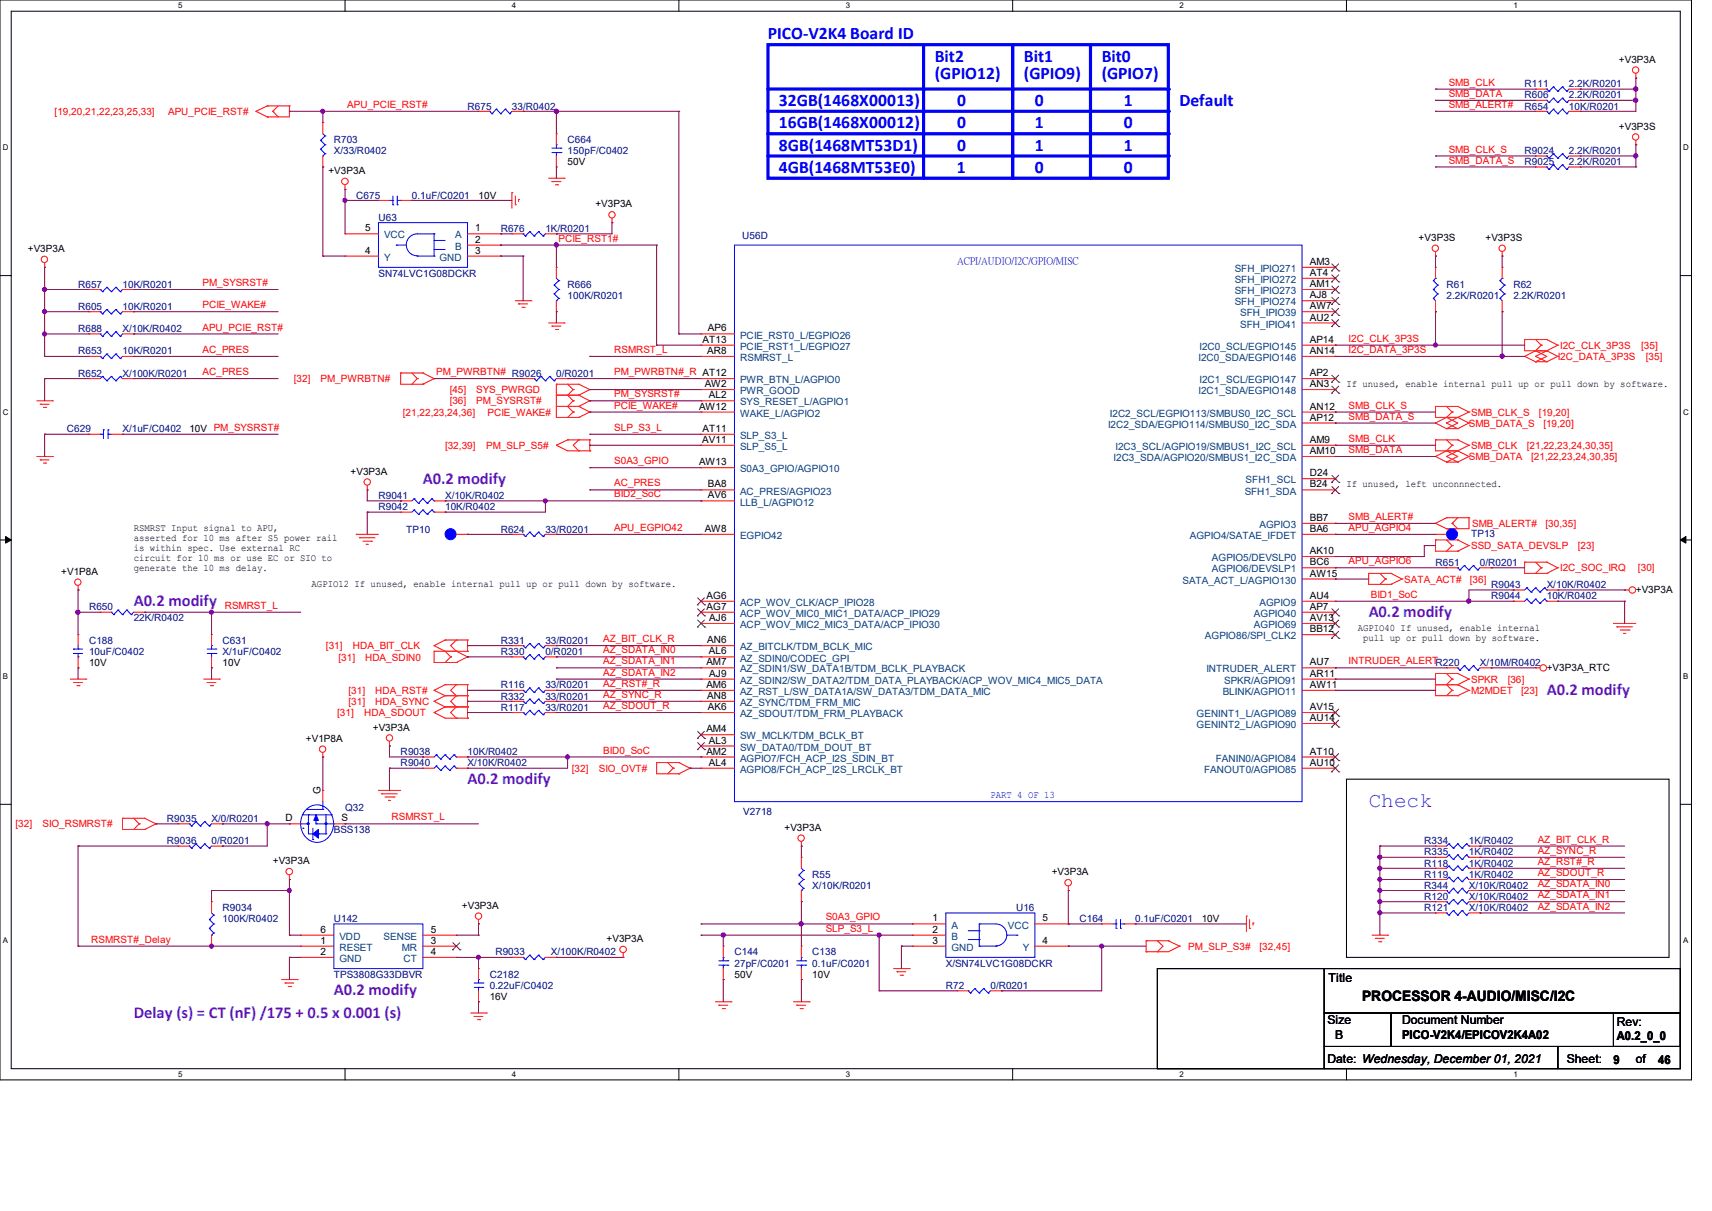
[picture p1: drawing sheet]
<svg xmlns="http://www.w3.org/2000/svg" width="297mm" height="210mm" viewBox="0 0 297 210" stroke-linecap="round" stroke-linejoin="round" font-family="sans-serif">
<defs><g id="words">
<text font-size="3.6" fill="#8000ff" x="237.4" y="140">Check</text>
<g font-size="3" fill="#00f">
<text x="133.2" y="6.8">PICO-V2K4 Board ID</text>
<text x="162.2" y="10.7">Bit2</text>
<text x="177.6" y="10.7">Bit1</text>
<text x="191.1" y="10.7">Bit0</text>
<text x="162.2" y="13.7">(GPIO12)</text>
<text x="177.6" y="13.7">(GPIO9)</text>
<text x="191.1" y="13.7">(GPIO7)</text>
<text x="135.1" y="18.4">32GB(1468X00013)</text>
<text x="135.1" y="22.2">16GB(1468X00012)</text>
<text x="166" y="18.4">0</text>
<text x="166" y="22.2">0</text>
<text x="179.5" y="18.4">0</text>
<text x="179.5" y="22.2">1</text>
<text x="195" y="18.4">1</text>
<text x="195" y="22.2">0</text>
<text x="204.6" y="18.4">Default</text>
<text x="135.1" y="26.1">8GB(1468MT53D1)</text>
<text x="135.1" y="30">4GB(1468MT53E0)</text>
<text x="166" y="30">1</text>
<text x="166" y="26.1">0</text>
<text x="179.5" y="26.1">1</text>
<text x="179.5" y="30">0</text>
<text x="195" y="30">0</text>
<text x="195" y="26.1">1</text>
</g>
<g font-size="2.9" fill="#8000ff">
<text x="73.4" y="83.9">A0.2 modify</text>
<text x="23.2" y="105.1">A0.2 modify</text>
<text x="237.4" y="107">A0.2 modify</text>
<text x="268.4" y="120.5">A0.2 modify</text>
<text x="81.1" y="136">A0.2 modify</text>
<text x="57.9" y="172.6">A0.2 modify</text>
<text x="23.2" y="176.5">Delay (s) = CT (nF) /175 + 0.5 x 0.001 (s)</text>
</g>
<text font-size="2.5" x="236.3" y="173.6">PROCESSOR 4-AUDIO/MISC/I2C</text>
<g font-size="2.1">
<text x="230.5" y="170.3">Title</text>
<text x="230.3" y="177.6">Size</text>
<text x="243.2" y="177.6">Document Number</text>
<text x="280.5" y="178">Rev:</text>
<text x="230.3" y="184.4">Date: Wednesday, December 01, 2021</text>
<text x="231.6" y="180.1">B</text>
<text x="243.2" y="180.2">PICO-V2K4/EPICOV2K4A02</text>
<text x="271.8" y="184.4">Sheet:</text>
<text x="279.9" y="184.4">9</text>
<text x="280.5" y="180.4">A0.2_0_0</text>
<text x="283.8" y="184.4">of</text>
<text x="287.7" y="184.4">46</text>
</g>
<g font-size="1.7">
<text x="280.9" y="10.9">+V3P3A</text>
<text x="280.9" y="22.5">+V3P3S</text>
<text x="98.5" y="28.7">50V</text>
<text x="57" y="30.2">+V3P3A</text>
<text x="83" y="34.5">10V</text>
<text x="103.3" y="36">+V3P3A</text>
<text x="63.3" y="40.1">5</text>
<text x="82.5" y="40.1">1</text>
<text x="246.1" y="41.8">+V3P3S</text>
<text x="257.7" y="41.8">+V3P3S</text>
<text x="4.8" y="43.7">+V3P3A</text>
<text x="63.3" y="44">4</text>
<text x="82.5" y="42.1">2</text>
<text x="82.5" y="44">3</text>
<text x="227.2" y="45.9">AM3</text>
<text x="227.2" y="47.8">AT4</text>
<text x="227.2" y="49.8">AM1</text>
<text x="227.2" y="51.7">AJ8</text>
<text x="227.2" y="53.6">AW7</text>
<text x="121.9" y="59.4">AT13</text>
<text x="122.8" y="57.5">AP6</text>
<text x="227.2" y="55.6">AU2</text>
<text x="227.2" y="59.4">AP14</text>
<text x="122.7" y="61.4">AR8</text>
<text x="227.2" y="61.4">AN14</text>
<text x="227.2" y="65.2">AP2</text>
<text x="121.3" y="71">AW12</text>
<text x="122.3" y="67.1">AW2</text>
<text x="123" y="69.1">AL2</text>
<text x="227.2" y="67.1">AN3</text>
<text x="227.2" y="71">AN12</text>
<text x="233.6" y="67.1">If unused, enable internal pull up or pull down by software.</text>
<text x="32.8" y="75">10V PM_SYSRST#</text>
<text x="121.8" y="76.8">AV11</text>
<text x="121.9" y="74.9">AT11</text>
<text x="227.2" y="72.9">AP12</text>
<text x="227.2" y="76.8">AM9</text>
<text x="60.8" y="82.3">+V3P3A</text>
<text x="121.3" y="80.7">AW13</text>
<text x="227.2" y="78.7">AM10</text>
<text x="227.2" y="82.6">D24</text>
<text x="122.8" y="84.5">BA8</text>
<text x="122.8" y="86.4">AV6</text>
<text x="227.2" y="84.5">B24</text>
<text x="233.6" y="84.4">If unused, left unconnnected.</text>
<text x="23.2" y="92.2">RSMRST Input signal to APU,</text>
<text x="23.2" y="93.9">asserted for 10 ms after S5 power rail</text>
<text x="23.2" y="95.6">is within spec. Use external RC</text>
<text x="122.3" y="92.2">AW8</text>
<text x="227.2" y="90.3">BB7</text>
<text x="227.2" y="92.2">BA6</text>
<text x="10.6" y="99.7">+V1P8A</text>
<text x="23.2" y="97.4">circuit for 10 ms or use EC or SIO to</text>
<text x="23.2" y="99.1">generate the 10 ms delay.</text>
<text x="54.1" y="101.8">AGPIO12 If unused, enable internal pull up or pull down by software.</text>
<text x="227.2" y="96.1">AK10</text>
<text x="227.2" y="98">BC6</text>
<text x="227.2" y="100">AW15</text>
<text x="122.6" y="103.8">AG6</text>
<text x="122.6" y="105.7">AG7</text>
<text x="123.1" y="107.7">AJ6</text>
<text x="227.2" y="103.8">AU4</text>
<text x="227.2" y="105.7">AP7</text>
<text x="227.2" y="107.7">AV13</text>
<text x="283.8" y="102.8">+V3P3A</text>
<text x="122.7" y="111.5">AN6</text>
<text x="123" y="113.5">AL6</text>
<text x="227.2" y="109.6">BB12</text>
<text x="235.5" y="109.5">AGPIO40 If unused, enable internal</text>
<text x="236.5" y="111.2">pull up or pull down by software.</text>
<text x="15.5" y="115.5">10V</text>
<text x="38.6" y="115.5">10V</text>
<text x="122.6" y="115.4">AM7</text>
<text x="122.6" y="119.3">AM6</text>
<text x="123.1" y="117.3">AJ9</text>
<text x="227.2" y="115.4">AU7</text>
<text x="227.2" y="117.3">AR11</text>
<text x="227.2" y="119.3">AW11</text>
<text x="268.3" y="116.3">+V3P3A_RTC</text>
<text x="122.7" y="121.2">AN8</text>
<text x="122.8" y="123.1">AK6</text>
<text x="227.2" y="123.1">AV15</text>
<text x="227.2" y="125">AU14</text>
<text x="53.1" y="128.6">+V1P8A</text>
<text x="64.7" y="126.7">+V3P3A</text>
<text x="122.6" y="127">AM4</text>
<text x="122.6" y="130.8">AM2</text>
<text x="123" y="128.9">AL3</text>
<text x="227.2" y="130.8">AT10</text>
<text x="55.6" y="137.7" transform="rotate(-90 55.6 137.7)">G</text>
<text x="123" y="132.8">AL4</text>
<text x="227.2" y="132.8">AU10</text>
<text x="49.5" y="142.4">D</text>
<text x="59.3" y="142.4">S</text>
<text x="47.3" y="149.9">+V3P3A</text>
<text x="136.1" y="144.1">+V3P3A</text>
<text x="182.5" y="151.8">+V3P3A</text>
<text x="55.6" y="161.8">6</text>
<text x="74.7" y="161.8">5</text>
<text x="80.1" y="157.6">+V3P3A</text>
<text x="161.8" y="159.8">1</text>
<text x="161.8" y="161.8">2</text>
<text x="180.9" y="159.8">5</text>
<text x="208.5" y="159.9">10V</text>
<text x="55.6" y="163.7">1</text>
<text x="55.6" y="165.6">2</text>
<text x="74.7" y="163.7">3</text>
<text x="74.7" y="165.6">4</text>
<text x="105.2" y="163.4">+V3P3A</text>
<text x="161.8" y="163.7">3</text>
<text x="180.9" y="163.7">4</text>
<text x="85" y="173.4">16V</text>
<text x="127.4" y="169.6">50V</text>
<text x="140.9" y="169.6">10V</text>
</g>
<g font-size="1.7" fill="#f00">
<text x="251.3" y="14.9">SMB_CLK</text>
<text x="251.3" y="16.8">SMB_DATA</text>
<text x="9.5" y="20">[19,20,21,22,23,25,33]</text>
<text x="29.2" y="20">APU_PCIE_RST#</text>
<text x="60.2" y="18.7">APU_PCIE_RST#</text>
<text x="251.3" y="18.7">SMB_ALERT#</text>
<text x="251.3" y="26.5">SMB_CLK_S</text>
<text x="251.3" y="28.4">SMB_DATA_S</text>
<text x="96.9" y="41.9">PCIE_RST1#</text>
<text x="35.1" y="53.5">PCIE_WAKE#</text>
<text x="35.1" y="49.6">PM_SYSRST#</text>
<text x="35.1" y="57.3">APU_PCIE_RST#</text>
<text x="234" y="59.3">I2C_CLK_3P3S</text>
<text x="35.1" y="61.2">AC_PRES</text>
<text x="35.1" y="65.1">AC_PRES</text>
<text x="75.7" y="65.1">PM_PWRBTN# R9026</text>
<text x="106.5" y="61.2">RSMRST_L</text>
<text x="106.5" y="65.1">PM_PWRBTN#_R AT12</text>
<text x="234" y="61.2">I2C_DATA_3P3S</text>
<text x="270.2" y="62.4">I2C_DATA_3P3S</text>
<text x="270.7" y="60.5">I2C_CLK_3P3S</text>
<text x="284.7" y="60.5">[35]</text>
<text x="285.5" y="62.4">[35]</text>
<text x="51" y="66.3">[32]</text>
<text x="55.6" y="66.3">PM_PWRBTN#</text>
<text x="78" y="68.2">[45]</text>
<text x="78" y="70.1">[36]</text>
<text x="82.6" y="68.2">SYS_PWRGD</text>
<text x="82.6" y="70.1">PM_SYSRST#</text>
<text x="106.5" y="70.9">PCIE_WAKE#</text>
<text x="106.5" y="68.9">PM_SYSRST#</text>
<text x="234" y="70.9">SMB_CLK_S</text>
<text x="69.9" y="72.1">[21,22,23,24,36]</text>
<text x="77.2" y="77.9">[32,39]</text>
<text x="84.4" y="77.9">PM_SLP_S5#</text>
<text x="84.6" y="72.1">PCIE_WAKE#</text>
<text x="106.5" y="74.7">SLP_S3_L</text>
<text x="234" y="76.6">SMB_CLK</text>
<text x="234" y="72.8">SMB_DATA_S</text>
<text x="254.8" y="74">SMB_DATA_S</text>
<text x="255.2" y="77.9">SMB_CLK</text>
<text x="255.2" y="72.1">SMB_CLK_S</text>
<text x="264.9" y="77.9">[21,22,23,24,30,35]</text>
<text x="267" y="72.1">[19,20]</text>
<text x="267.8" y="74">[19,20]</text>
<text x="106.5" y="80.5">S0A3_GPIO</text>
<text x="234" y="78.6">SMB_DATA</text>
<text x="254.8" y="79.8">SMB_DATA</text>
<text x="265.6" y="79.8">[21,22,23,24,30,35]</text>
<text x="106.5" y="84.4">AC_PRES</text>
<text x="106.5" y="86.3">BID2_SoC</text>
<text x="106.5" y="92.1">APU_EGPIO42</text>
<text x="234" y="90.2">SMB_ALERT#</text>
<text x="234" y="92.1">APU_AGPIO4</text>
<text x="255.2" y="95.2">SSD_SATA_DEVSLP</text>
<text x="255.4" y="91.4">SMB_ALERT#</text>
<text x="268.1" y="91.4">[30,35]</text>
<text x="273.7" y="95.2">[23]</text>
<text x="234" y="97.9">APU_AGPIO6</text>
<text x="243.6" y="101">SATA_ACT#</text>
<text x="255" y="101">[36]</text>
<text x="270.7" y="99.1">I2C_SOC_IRQ</text>
<text x="284.2" y="99.1">[30]</text>
<text x="39" y="105.6">RSMRST_L</text>
<text x="237.8" y="103.7">BID1_SoC</text>
<text x="56.6" y="112.6">[31]</text>
<text x="61.2" y="112.6">HDA_BIT_CLK</text>
<text x="104.6" y="111.4">AZ_BIT_CLK_R</text>
<text x="104.6" y="113.3">AZ_SDATA_IN0</text>
<text x="58.7" y="114.6">[31]</text>
<text x="63.3" y="114.6">HDA_SDIN0</text>
<text x="104.6" y="115.2">AZ_SDATA_IN1</text>
<text x="104.6" y="117.2">AZ_SDATA_IN2</text>
<text x="104.6" y="119.1">AZ_RST#_R</text>
<text x="234" y="115.2">INTRUDER_ALERTR220</text>
<text x="255.2" y="118.4">SPKR</text>
<text x="261.6" y="118.4">[36]</text>
<text x="58.5" y="124.2">[31]</text>
<text x="60.5" y="120.4">[31]</text>
<text x="60.5" y="122.3">[31]</text>
<text x="63.2" y="124.2">HDA_SDOUT</text>
<text x="65.1" y="120.4">HDA_RST#</text>
<text x="65.1" y="122.3">HDA_SYNC</text>
<text x="104.6" y="121">AZ_SYNC_R</text>
<text x="104.6" y="123">AZ_SDOUT_R</text>
<text x="255.2" y="120.4">M2MDET</text>
<text x="263.9" y="120.4">[23]</text>
<text x="104.6" y="130.7">BID0_SoC</text>
<text x="99.2" y="133.9">[32]</text>
<text x="103.9" y="133.9">SIO_OVT#</text>
<text x="2.7" y="143.5">[32]</text>
<text x="7.4" y="143.5">SIO_RSMRST#</text>
<text x="67.9" y="142.3">RSMRST_L</text>
<text x="266.8" y="146.1">AZ_BIT_CLK_R</text>
<text x="266.8" y="148.1">AZ_SYNC_R</text>
<text x="266.8" y="150">AZ_RST#_R</text>
<text x="266.8" y="153.8">AZ_SDATA_IN0</text>
<text x="266.8" y="155.8">AZ_SDATA_IN1</text>
<text x="266.8" y="151.9">AZ_SDOUT_R</text>
<text x="143.3" y="161.6">SLP_S3_L</text>
<text x="143.3" y="159.6">S0A3_GPIO</text>
<text x="266.8" y="157.7">AZ_SDATA_IN2</text>
<text x="15.8" y="163.5">RSMRST#_Delay</text>
<text x="206.2" y="164.8">PM_SLP_S3#</text>
<text x="218.5" y="164.8">[32,45]</text>
</g>
<g font-size="1.7" fill="#000080">
<text x="264.5" y="17.1">R606</text>
<text x="264.5" y="15.2">R111</text>
<text x="272.2" y="17.1">2.2K/R0201</text>
<text x="272.2" y="15.2">2.2K/R0201</text>
<text x="81.1" y="19">R675</text>
<text x="88.8" y="19">33/R0402</text>
<text x="264.5" y="19">R654</text>
<text x="272.2" y="19">10K/R0201</text>
<text x="57.9" y="24.8">R703</text>
<text x="57.9" y="26.7">X/33/R0402</text>
<text x="98.5" y="24.8">C664</text>
<text x="98.5" y="26.7">150pF/C0402</text>
<text x="264.5" y="28.7">R9025</text>
<text x="264.5" y="26.7">R9024</text>
<text x="272.2" y="28.7">2.2K/R0201</text>
<text x="272.2" y="26.7">2.2K/R0201</text>
<text x="61.8" y="34.5">C675</text>
<text x="71.5" y="34.5">0.1uF/C0201</text>
<text x="65.7" y="38.3">U63</text>
<text x="86.9" y="40.2">R676</text>
<text x="94.6" y="40.2">1K/R0201</text>
<text x="128.8" y="41.4">U56D</text>
<text x="65.7" y="48">SN74LVC1G08DCKR</text>
<text x="13.5" y="49.9">R657</text>
<text x="13.5" y="53.8">R605</text>
<text x="21.2" y="49.9">10K/R0201</text>
<text x="21.2" y="53.8">10K/R0201</text>
<text x="98.5" y="49.9">R666</text>
<text x="98.5" y="51.8">100K/R0201</text>
<text x="250.9" y="49.9">R61</text>
<text x="250.9" y="51.8">2.2K/R0201</text>
<text x="262.5" y="49.9">R62</text>
<text x="262.5" y="51.8">2.2K/R0201</text>
<text x="13.5" y="57.6">R688</text>
<text x="21.2" y="57.6">X/10K/R0402</text>
<text x="13.5" y="65.3">R652</text>
<text x="13.5" y="61.5">R653</text>
<text x="21.2" y="65.3">X/100K/R0201</text>
<text x="21.2" y="61.5">10K/R0201</text>
<text x="96.5" y="65.3">0/R0201</text>
<text x="11.6" y="75">C629</text>
<text x="21.2" y="75">X/1uF/C0402</text>
<text x="65.7" y="86.6">R9041</text>
<text x="65.7" y="88.5">R9042</text>
<text x="77.2" y="86.6">X/10K/R0402</text>
<text x="77.2" y="88.5">10K/R0402</text>
<text x="70.5" y="92.4">TP10</text>
<text x="86.9" y="92.4">R624</text>
<text x="94.6" y="92.4">33/R0201</text>
<text x="255.2" y="93.1">TP13</text>
<text x="249" y="98.1">R651</text>
<text x="256.7" y="98.1">0/R0201</text>
<text x="15.5" y="105.9">R650</text>
<text x="23.2" y="107.8">22K/R0402</text>
<text x="258.7" y="102">R9043</text>
<text x="258.7" y="103.9">R9044</text>
<text x="268.3" y="102">X/10K/R0402</text>
<text x="268.3" y="103.9">10K/R0402</text>
<text x="15.5" y="111.7">C188</text>
<text x="15.5" y="113.6">10uF/C0402</text>
<text x="38.6" y="111.7">C631</text>
<text x="38.6" y="113.6">X/1uF/C0402</text>
<text x="86.9" y="113.6">R330</text>
<text x="86.9" y="111.7">R331</text>
<text x="94.6" y="113.6">0/R0201</text>
<text x="94.6" y="111.7">33/R0201</text>
<text x="86.9" y="119.4">R116</text>
<text x="94.6" y="119.4">33/R0201</text>
<text x="256.7" y="115.5">X/10M/R0402</text>
<text x="86.9" y="121.3">R332</text>
<text x="86.9" y="123.2">R117</text>
<text x="94.6" y="121.3">33/R0201</text>
<text x="94.6" y="123.2">33/R0201</text>
<text x="69.5" y="131">R9038</text>
<text x="81.1" y="131">10K/R0402</text>
<text x="69.5" y="132.9">R9040</text>
<text x="81.1" y="132.9">X/10K/R0402</text>
<text x="29" y="142.5">R9035</text>
<text x="36.7" y="142.5">X/0/R0201</text>
<text x="59.9" y="140.6">Q32</text>
<text x="128.9" y="141.4">V2718</text>
<text x="29" y="146.4">R9036</text>
<text x="36.7" y="146.4">0/R0201</text>
<text x="57.9" y="144.5">BSS138</text>
<text x="247.1" y="148.3">R335</text>
<text x="247.1" y="146.4">R334</text>
<text x="254.8" y="148.3">1K/R0402</text>
<text x="254.8" y="146.4">1K/R0402</text>
<text x="140.9" y="152.2">R55</text>
<text x="140.9" y="154.1">X/10K/R0201</text>
<text x="247.1" y="154.1">R344</text>
<text x="247.1" y="150.3">R118</text>
<text x="247.1" y="152.2">R119</text>
<text x="254.8" y="154.1">X/10K/R0402</text>
<text x="254.8" y="150.3">1K/R0402</text>
<text x="254.8" y="152.2">1K/R0402</text>
<text x="38.6" y="158">R9034</text>
<text x="38.6" y="159.9">100K/R0402</text>
<text x="57.9" y="159.9">U142</text>
<text x="176.3" y="158">U16</text>
<text x="187.3" y="159.9">C164</text>
<text x="196.9" y="159.9">0.1uF/C0201</text>
<text x="247.1" y="156">R120</text>
<text x="247.1" y="158">R121</text>
<text x="254.8" y="156">X/10K/R0402</text>
<text x="254.8" y="158">X/10K/R0402</text>
<text x="85.9" y="165.7">R9033</text>
<text x="95.6" y="165.7">X/100K/R0402</text>
<text x="127.4" y="165.7">C144</text>
<text x="127.4" y="167.6">27pF/C0201</text>
<text x="140.9" y="165.7">C138</text>
<text x="140.9" y="167.6">0.1uF/C0201</text>
<text x="164.1" y="167.6">X/SN74LVC1G08DCKR</text>
<text x="57.9" y="169.6">TPS3808G33DBVR</text>
<text x="85" y="169.6">C2182</text>
<text x="85" y="171.5">0.22uF/C0402</text>
<text x="164.1" y="171.5">R72</text>
<text x="171.8" y="171.5">0/R0201</text>
</g>
<g font-size="1.7" fill="#004080">
<text x="66.6" y="41.4">VCC</text>
<text x="79" y="41.4">A</text>
<text x="66.6" y="45.2">Y</text>
<text x="76.2" y="45.2">GND</text>
<text x="79" y="43.3">B</text>
<text x="214.2" y="47.2">SFH_IPIO271</text>
<text x="214.2" y="49.1">SFH_IPIO272</text>
<text x="214.2" y="51">SFH_IPIO273</text>
<text x="214.2" y="53">SFH_IPIO274</text>
<text x="128.4" y="58.7">PCIE_RST0_L/EGPIO26</text>
<text x="215.2" y="54.9">SFH_IPIO39</text>
<text x="215.2" y="56.8">SFH_IPIO41</text>
<text x="128.4" y="60.7">PCIE_RST1_L/EGPIO27</text>
<text x="128.4" y="62.6">RSMRST_L</text>
<text x="207.9" y="62.6">I2C0_SDA/EGPIO146</text>
<text x="208.1" y="60.7">I2C0_SCL/EGPIO145</text>
<text x="128.4" y="66.5">PWR_BTN_L/AGPIO0</text>
<text x="128.4" y="68.4">PWR_GOOD</text>
<text x="128.4" y="70.3">SYS_RESET_L/AGPIO1</text>
<text x="207.9" y="68.4">I2C1_SDA/EGPIO148</text>
<text x="208.1" y="66.5">I2C1_SCL/EGPIO147</text>
<text x="128.4" y="72.3">WAKE_L/AGPIO2</text>
<text x="128.4" y="76.1">SLP_S3_L</text>
<text x="192.2" y="74.2">I2C2_SDA/EGPIO114/SMBUS0_I2C_SDA</text>
<text x="192.6" y="72.3">I2C2_SCL/EGPIO113/SMBUS0_I2C_SCL</text>
<text x="128.4" y="78">SLP_S5_L</text>
<text x="128.4" y="81.9">S0A3_GPIO/AGPIO10</text>
<text x="193.2" y="80">I2C3_SDA/AGPIO20/SMBUS1_I2C_SDA</text>
<text x="193.5" y="78">I2C3_SCL/AGPIO19/SMBUS1_I2C_SCL</text>
<text x="216.1" y="83.8">SFH1_SCL</text>
<text x="128.4" y="85.8">AC_PRES/AGPIO23</text>
<text x="128.4" y="87.7">LLB_L/AGPIO12</text>
<text x="215.9" y="85.8">SFH1_SDA</text>
<text x="128.4" y="93.5">EGPIO42</text>
<text x="206.4" y="93.5">AGPIO4/SATAE_IFDET</text>
<text x="218.5" y="91.6">AGPIO3</text>
<text x="205.1" y="101.2">SATA_ACT_L/AGPIO130</text>
<text x="210.3" y="97.3">AGPIO5/DEVSLP0</text>
<text x="210.3" y="99.3">AGPIO6/DEVSLP1</text>
<text x="128.4" y="105.1">ACP_WOV_CLK/ACP_IPIO28</text>
<text x="128.4" y="107">ACP_WOV_MIC0_MIC1_DATA/ACP_IPIO29</text>
<text x="217.5" y="107">AGPIO40</text>
<text x="218.5" y="105.1">AGPIO9</text>
<text x="128.4" y="108.9">ACP_WOV_MIC2_MIC3_DATA/ACP_IPIO30</text>
<text x="128.4" y="112.8">AZ_BITCLK/TDM_BCLK_MIC</text>
<text x="209" y="110.9">AGPIO86/SPI_CLK2</text>
<text x="217.5" y="108.9">AGPIO69</text>
<text x="128.4" y="114.7">AZ_SDIN0/CODEC_GPI</text>
<text x="128.4" y="116.6">AZ_SDIN1/SW_DATA1B/TDM_BCLK_PLAYBACK</text>
<text x="128.4" y="118.6">AZ_SDIN2/SW_DATA2/TDM_DATA_PLAYBACK/ACP_WOV_MIC4_MIC5_DATA</text>
<text x="209.3" y="116.6">INTRUDER_ALERT</text>
<text x="212.4" y="118.6">SPKR/AGPIO91</text>
<text x="128.4" y="120.5">AZ_RST_L/SW_DATA1A/SW_DATA3/TDM_DATA_MIC</text>
<text x="128.4" y="122.4">AZ_SYNC/TDM_FRM_MIC</text>
<text x="128.4" y="124.4">AZ_SDOUT/TDM_FRM_PLAYBACK</text>
<text x="207.6" y="124.4">GENINT1_L/AGPIO89</text>
<text x="212.1" y="120.5">BLINK/AGPIO11</text>
<text x="128.4" y="128.2">SW_MCLK/TDM_BCLK_BT</text>
<text x="128.4" y="130.2">SW_DATA0/TDM_DOUT_BT</text>
<text x="207.6" y="126.3">GENINT2_L/AGPIO90</text>
<text x="128.4" y="132.1">AGPIO7/FCH_ACP_I2S_SDIN_BT</text>
<text x="128.4" y="134">AGPIO8/FCH_ACP_I2S_LRCLK_BT</text>
<text x="208.9" y="134">FANOUT0/AGPIO85</text>
<text x="210.9" y="132.1">FANIN0/AGPIO84</text>
<text x="165.1" y="161">A</text>
<text x="174.9" y="161">VCC</text>
<text x="58.9" y="164.9">RESET</text>
<text x="58.9" y="166.8">GND</text>
<text x="58.9" y="163">VDD</text>
<text x="66.5" y="163">SENSE</text>
<text x="69.7" y="164.9">MR</text>
<text x="70" y="166.8">CT</text>
<text x="165.1" y="163">B</text>
<text x="165.1" y="164.9">GND</text>
<text x="177.5" y="164.9">Y</text>
</g>
<g font-size="1.7" fill="#00f">
<text x="166" y="45.8">ACPI/AUDIO/I2C/GPIO/MISC</text>
<text x="171.8" y="138.5">PART 4 OF 13</text>
</g>
<g font-size="1.4">
<text x="30.9" y="1.4">5</text>
<text x="88.8" y="1.4">4</text>
<text x="146.7" y="1.4">3</text>
<text x="204.6" y="1.4">2</text>
<text x="262.6" y="1.4">1</text>
<text x=".5" y="26.1">D</text>
<text x="292" y="26.1">D</text>
<text x=".5" y="71.9">C</text>
<text x="292" y="71.9">C</text>
<text x=".5" y="117.8">B</text>
<text x="292" y="117.8">B</text>
<text x=".5" y="163.6">A</text>
<text x="292" y="163.6">A</text>
<text x="30.9" y="186.8">5</text>
<text x="88.8" y="186.8">4</text>
<text x="146.7" y="186.8">3</text>
<text x="204.6" y="186.8">2</text>
<text x="262.6" y="186.8">1</text>
</g>
</g></defs>
<path d="M0 0h293.5v187.3h-293.5zM1.9 1.9h289.6v183.4h-289.6z" fill="none" stroke="#000" stroke-width=".17"/>
<g fill="#fff">
<path d="M30.9 .2h.8v1.5h-.8z"/>
<path d="M30.9 185.5h.8v1.6h-.8z"/>
</g>
<path d="M59.9 0v1.9M59.9 185.3v2" fill="none" stroke="#000" stroke-width=".17"/>
<g fill="#fff">
<path d="M88.8 .2h.8v1.5h-.8z"/>
<path d="M88.8 185.5h.8v1.6h-.8z"/>
</g>
<path d="M117.8 0v1.9M117.8 185.3v2" fill="none" stroke="#000" stroke-width=".17"/>
<g fill="#fff">
<path d="M146.7 .2h.8v1.5h-.8z"/>
<path d="M146.7 185.5h.8v1.6h-.8z"/>
</g>
<path d="M175.7 0v1.9M175.7 185.3v2" fill="none" stroke="#000" stroke-width=".17"/>
<g fill="#fff">
<path d="M204.6 .2h.8v1.5h-.8z"/>
<path d="M204.6 185.5h.8v1.6h-.8z"/>
</g>
<path d="M233.6 0v1.9M233.6 185.3v2" fill="none" stroke="#000" stroke-width=".17"/>
<g fill="#fff">
<path d="M262.6 .2h.7v1.5h-.7z"/>
<path d="M262.6 185.5h.7v1.6h-.7z"/>
<path d="M.5 24.8h1v1.6h-1z"/>
<path d="M292 24.8h1v1.6h-1z"/>
<path d="M.5 70.7h1v1.5h-1z"/>
<path d="M292 70.7h1v1.5h-1z"/>
</g>
<path d="M0 47.8h1.9M291.5 47.8h2" fill="none" stroke="#000" stroke-width=".17"/>
<g fill="#fff">
<path d="M.5 116.5h.9v1.6h-.9z"/>
<path d="M292 116.5h.9v1.6h-.9z"/>
</g>
<path d="M0 93.6h1.9M291.5 93.6h2" fill="none" stroke="#000" stroke-width=".17"/>
<path d="M1 93l.9 .6-.9 .6zM291.5 93.6l1-.6v1.2z" fill="#000" stroke="#000" stroke-width=".17"/>
<g fill="#fff">
<path d="M.5 162.4h.9v1.5h-.9z"/>
<path d="M292 162.4h.9v1.5h-.9z"/>
</g>
<path d="M0 139.5h1.9M233.6 135.1h56v30.9h-56zM291.5 139.5h2" fill="none" stroke="#000" stroke-width=".17"/>
<path d="M133.2 7.7h69.5v23.2h-69.5zM133.2 15.5h69.5" fill="none" stroke="#00f" stroke-width=".55"/>
<circle cx="202.7" cy="15.5" r=".28" fill="#00f"/>
<path d="M160.2 7.7v23.2" fill="none" stroke="#00f" stroke-width=".55"/>
<circle cx="160.2" cy="30.9" r=".28" fill="#00f"/>
<path d="M133.2 19.3h69.5" fill="none" stroke="#00f" stroke-width=".55"/>
<circle cx="202.7" cy="19.3" r=".28" fill="#00f"/>
<path d="M133.2 23.2h69.5" fill="none" stroke="#00f" stroke-width=".55"/>
<circle cx="202.7" cy="23.2" r=".28" fill="#00f"/>
<path d="M175.7 7.7v23.2" fill="none" stroke="#00f" stroke-width=".55"/>
<circle cx="175.7" cy="30.9" r=".28" fill="#00f"/>
<path d="M175.7 7.7v23.2" fill="none" stroke="#00f" stroke-width=".55"/>
<circle cx="175.7" cy="30.9" r=".28" fill="#00f"/>
<path d="M189.2 7.7v23.2" fill="none" stroke="#00f" stroke-width=".55"/>
<circle cx="189.2" cy="30.9" r=".28" fill="#00f"/>
<path d="M133.2 27.1h69.5" fill="none" stroke="#00f" stroke-width=".55"/>
<circle cx="202.7" cy="27.1" r=".28" fill="#00f"/>
<g fill="none" stroke="#f00" stroke-width=".17">
<path d="M44.4 19.3h.1M44.4 19.3l2 1M46.4 18.4h.1M46.4 18.4h3.8M46.4 18.4l-2 .9M47.3 19.3h.1M47.3 19.3l1 1M48.3 18.4l-1 .9M50.2 18.4h.1M50.2 18.4v1.9h-3.8M83 19.3h.1M83 19.3h2"/>
<path d="M88.8 19.3h2M90.8 19.3h.1M266.4 17.4h.1M266.4 19.3h.1M266.4 15.5h.1M266.4 17.4h2M266.4 19.3h2M266.4 15.5h2M272.2 17.4h2M272.2 19.3h2M272.2 15.5h2M274.2 17.4h.1"/>
<path d="M274.2 19.3h.1M274.2 15.5h.1M283.8 13.5h.1M283.8 12.7v.8M46.4 20.3h.1M56 21.3h.1M56 29h.1M56 21.3v1.9M56 27.1v1.9M59.9 32.9h.1M59.9 32v.9M65.7 34.8h.1"/>
<path d="M65.7 34.8h1.9M69.5 34.8h2M71.5 34.8h.1M88.8 33.4h.1M88.8 33.4v2.7M89.4 35.5h.1M89.4 34v1.5M90 34.6h.1M90 34.6v.4M95.2 30.9h2.7M95.8 31.5h.1M95.8 31.5h1.5"/>
<path d="M96.4 32h.3M96.5 29h.1M96.5 23.2h.1M96.5 23.2v1.9M96.5 27.1v1.9M96.7 32h.1M97.9 30.9h.1M106.2 38.6h.1M106.2 37.8v.8M266.4 29h.1M266.4 27.1h.1M266.4 29h2"/>
<path d="M266.4 27.1h2M272.2 29h2M272.2 27.1h2M274.2 29h.1M274.2 27.1h.1M283.8 25.1h.1M283.8 24.3v.8M7.7 46.4h.1M7.7 45.6v.8M15.5 50.2h.1M15.5 57.9h.1M15.5 54.1h.1"/>
<path d="M15.5 50.2h1.9M15.5 57.9h1.9M15.5 54.1h1.9M21.3 50.2h1.9M21.3 57.9h1.9M21.3 54.1h1.9M23.2 50.2h.1M23.2 57.9h.1M23.2 54.1h.1M59.9 40.6h.1M59.9 44.4h.1M59.9 40.6h5.8"/>
<path d="M59.9 44.4h5.8M81.1 40.6h5.8M81.1 42.5h5.8M81.1 44.4h5.8M86.9 40.6h.1M86.9 42.5h.1M86.9 44.4h.1M88.8 40.6h.1M88.8 40.6h2M89.4 52.2h2.7M90 52.7h.1M90 52.7h1.5"/>
<path d="M90.6 53.3h.3M90.9 53.3h.1M92.1 52.2h.1M94.6 40.6h1.9M95.2 56h2.7M95.8 56.6h.1M95.8 56.6h1.5M96.4 57.1h.3M96.5 40.6h.1M96.5 46.4h.1M96.5 54.1h.1M96.5 46.4v1.9"/>
<path d="M96.5 52.2v1.9M96.7 57.1h.1M97.9 56h.1M121.6 57.9h.1M121.6 59.9h.1M121.6 57.9h5.8M121.6 59.9h5.8M225.9 52.2h5.7M225.9 56h5.7M225.9 50.2h5.7M225.9 59.9h5.7M225.9 46.4h5.7"/>
<path d="M225.9 48.3h5.7M225.9 54.1h5.7M231.6 46.4h.1M231.6 48.3h.1M231.6 50.2h.1M231.6 52.2h.1M231.6 54.1h.1M231.6 56h.1M231.6 59.9h.1M249 44.4h.1M249 54.1h.1M249 46.4h.1"/>
<path d="M249 43.6v.8M249 46.4v1.9M249 52.2v1.9M260.6 44.4h.1M260.6 54.1h.1M260.6 46.4h.1M260.6 43.6v.8M260.6 46.4v1.9M260.6 52.2v1.9M264.5 58.9h.1M264.5 58.9v1.9h3.9M264.5 58.9h3.9"/>
<path d="M266.4 58.9l1 1M267.4 59.9h.1M267.4 59.9l-1 .9M268.4 58.9h.1M268.4 58.9l1.9 1M270.3 59.9h.1M270.3 59.9l-1.9 .9M6.4 69.5h2.7M6.4 79.2h2.7M7 70.1h.1M7 79.8h.1M7 70.1h1.5"/>
<path d="M7 79.8h1.5M7.5 70.7h.4M7.9 70.7h.1M9.1 69.5h.1M9.1 79.2h.1M15.5 65.7h.1M15.5 75.3h.1M15.5 61.8h.1M15.5 65.7h1.9M15.5 61.8h1.9M15.5 75.3h1.9M19.3 75.3h2"/>
<path d="M21.3 75.3h.1M21.3 65.7h1.9M21.3 61.8h1.9M23.2 65.7h.1M23.2 61.8h.1M69.5 64.7h.1M69.5 64.7v1.9h3.9M69.5 64.7h3.9M71.5 64.7l.9 1M72.4 65.7h.1M72.4 65.7l-.9 .9M73.4 66.6h.1"/>
<path d="M73.4 64.7h.1M73.4 64.7l1.9 1M75.3 65.7h.1M75.3 65.7l-1.9 .9M90.8 65.7h.1M90.8 65.7h1.9M96.5 70.5h.1M96.5 77.2h.1M96.5 66.6h.1M96.5 68.5h.1M96.5 66.6v5.8h3.9M96.5 70.5h3.9"/>
<path d="M96.5 77.2l2 1h3.8M96.5 68.5h3.9M96.5 66.6h3.9M96.5 65.7h2M98.5 76.3h.1M98.5 65.7h.1M98.5 76.3l-2 .9M98.5 76.3h3.8M98.5 66.6l.9 1M99.4 71.5h.1M99.4 67.6h.1M99.4 69.5h.1"/>
<path d="M99.4 69.5l-.9 1 .9 1M99.4 71.5l-.9 .9M99.4 67.6l-.9 .9 .9 1M100.4 72.4h.1M100.4 70.5h.1M100.4 78.2h.1M100.4 76.3h.1M100.4 68.5h.1M100.4 66.6h.1M100.4 70.5l1.9 1M100.4 76.3l-1 .9 1 1M100.4 66.6l1.9 1"/>
<path d="M100.4 68.5l1.9 1M102.3 71.5h.1M102.3 78.2h.1M102.3 76.3h.1M102.3 67.6h.1M102.3 69.5h.1M102.3 71.5l-1.9 .9M102.3 76.3v1.9M102.3 67.6l-1.9 .9M102.3 69.5l-1.9 1M121.6 61.8h.1M121.6 65.7h.1"/>
<path d="M121.6 67.6h.1M121.6 69.5h.1M121.6 71.5h.1M121.6 75.3h.1M121.6 77.2h.1M121.6 69.5h5.8M121.6 65.7h5.8M121.6 61.8h5.8M121.6 67.6h5.8M121.6 71.5h5.8M121.6 75.3h5.8M121.6 77.2h5.8"/>
<path d="M225.9 79.2h5.7M225.9 65.7h5.7M225.9 61.8h5.7M225.9 67.6h5.7M225.9 71.5h5.7M225.9 77.2h5.7M225.9 73.4h5.7M231.6 61.8h.1M231.6 65.7h.1M231.6 67.6h.1M231.6 71.5h.1M231.6 73.4h.1"/>
<path d="M231.6 77.2h.1M231.6 79.2h.1M249 76.3h.1M249 79.2h.1M249 70.5h.1M249 73.4h.1M249 70.5v1.9h3.9M249 76.3v1.9h3.9M249 70.5h3.9M249 76.3h3.9M249 79.2l2 .9M249 73.4l2 .9"/>
<path d="M251 78.2h.1M251 79.2h.1M251 74.3h.1M251 72.4h.1M251 73.4h.1M251 76.3l.9 .9M251 78.2l-2 1M251 78.2l1.9 1-1.9 .9M251 79.2l1.9 .9M251 70.5l.9 1M251 74.3h1.9M251 72.4l-2 1"/>
<path d="M251 72.4l1.9 1-1.9 .9M251 73.4l1.9 .9M251.9 77.2h.1M251.9 71.5h.1M251.9 77.2l-.9 1M251.9 71.5l-.9 .9M252.9 78.2h.1M252.9 76.3h.1M252.9 72.4h.1M252.9 70.5h.1M252.9 74.3h.1M252.9 76.3l1.9 .9"/>
<path d="M252.9 78.2l1.9 1M252.9 70.5l1.9 1M252.9 72.4l1.9 1M252.9 72.4l-1.9 1M254.8 77.2h.1M254.8 79.2h.1M254.8 71.5h.1M254.8 73.4h.1M254.8 77.2l-3.8 2M254.8 79.2l-1.9 .9M254.8 71.5l-1.9 .9M254.8 73.4l-1.9 .9"/>
<path d="M264.5 61.8h.1M264.5 61.8l1.9 .9M266.4 62.7h.1M266.4 60.8h.1M266.4 61.8h.1M266.4 62.7h2M266.4 60.8l-1.9 1M266.4 60.8l2 1-2 .9M266.4 61.8l2 .9M268.4 60.8h.1M268.4 62.7h.1M268.4 60.8l1.9 1"/>
<path d="M268.4 60.8l-2 1M270.3 61.8h.1M270.3 61.8l-1.9 .9M7.5 80.3h.4M7.9 80.3h.1M61.8 92.7h.1M61.8 92.7h3.9M62.4 93.3h.1M62.4 93.3h2.7M62.9 93.9h1.6M63.5 94.4h.1M63.5 94.4h.4"/>
<path d="M63.7 85h.1M63.7 84.2v.8M64.5 93.9h.1M69.5 86.9h.1M69.5 88.8h.1M69.5 86.9h2M69.5 88.8h2M75.3 86.9h1.9M75.3 88.8h1.9M77.2 86.9h.1M77.2 88.8h.1M79.2 92.7h1.9"/>
<path d="M81.1 92.7h.1M88.8 92.7h.1M88.8 92.7h2M94.6 92.7h1.9M96.5 92.7h.1M121.6 81.1h.1M121.6 85h.1M121.6 86.9h.1M121.6 92.7h.1M121.6 92.7h5.8M121.6 86.9h5.8M121.6 81.1h5.8"/>
<path d="M121.6 85h5.8M225.9 92.7h5.7M225.9 98.5h5.7M225.9 85h5.7M225.9 83h5.7M225.9 90.8h5.7M225.9 96.5h5.7M231.6 83h.1M231.6 85h.1M231.6 90.8h.1M231.6 92.7h.1M231.6 96.5h.1"/>
<path d="M231.6 98.5h.1M237.4 99.4h.1M237.4 99.4v1.9h3.9M237.4 99.4h3.9M239.4 99.4l1 1M241.3 99.4h.1M241.3 99.4l1.9 1M249 93.6h.1M249 90.8h.1M249 92.7h.1M249 93.6v2h3.9M249 92.7h2"/>
<path d="M249 93.6h3.9M249 90.8l2 .9M251 91.7h.1M251 89.8h.1M251 80.1h.1M251 98.5h.1M251 93.6l.9 1M251 89.8h3.8M251 89.8l-2 1M251 80.1h1.9M251 98.5h1.9M251.9 94.6h.1"/>
<path d="M251.9 90.8h.1M251.9 94.6l-.9 1M251.9 90.8l1 .9M252.9 95.6h.1M252.9 93.6h.1M252.9 80.1h.1M252.9 93.6l1.9 1M252.9 89.8l-1 1M254.8 94.6h.1M254.8 89.8h.1M254.8 94.6l-1.9 1M254.8 89.8v1.9h-3.8"/>
<path d="M256.8 98.5h1.9M258.7 98.5h.1M264.5 97.5h.1M264.5 97.5v1.9h3.9M264.5 97.5h3.9M266.4 97.5l1 1M267.4 98.5h.1M267.4 98.5l-1 .9M268.4 99.4h.1M268.4 97.5h.1M268.4 97.5l1.9 1M270.3 98.5h.1"/>
<path d="M270.3 98.5l-1.9 .9M12.2 117.8h2.7M12.7 118.4h.1M12.7 118.4h1.6M13.3 118.9h.4M13.5 102.3h.1M13.5 110.1h.1M13.5 115.8h.1M13.5 101.6v.7M13.5 110.1v1.9M13.5 113.9v1.9M13.7 118.9h.1"/>
<path d="M14.9 117.8h.1M17.4 106.2h.1M17.4 106.2h1.9M23.2 106.2h1.9M25.1 106.2h.1M35.3 117.8h2.8M35.9 118.4h.1M35.9 118.4h1.6M36.5 118.9h.4M36.7 115.8h.1M36.7 110.1h.1M36.7 110.1v1.9"/>
<path d="M36.7 113.9v1.9M36.9 118.9h.1M38.1 117.8h.1M75.3 112.9h.1M75.3 119.7h.1M75.3 112h.1M75.3 112.9v2h3.9M75.3 112.9h5.8M75.3 112l1.9 .9 1 1M75.3 119.7l1.9 .9M77.2 118.7h.1M77.2 111h.1"/>
<path d="M77.2 118.7l-1.9 1M77.2 118.7h3.9M77.2 111l-1.9 1M77.2 111h3.9M78.2 113.9h.1M78.2 113.9l-1 1M79.2 114.9h.1M79.2 112.9h.1M79.2 118.7h.1M79.2 111h.1M79.2 112.9l1.9 1M79.2 118.7l-1 1 1 .9"/>
<path d="M79.2 111l-1 1 1 .9M81.1 113.9h.1M81.1 118.7h.1M81.1 112.9h.1M81.1 111h.1M81.1 113.9l-1.9 1M81.1 111v1.9M81.1 118.7v5.8M88.8 119.7h.1M88.8 113.9h.1M88.8 112h.1M88.8 119.7h2"/>
<path d="M88.8 112h2M88.8 113.9h2M94.6 119.7h1.9M94.6 112h1.9M94.6 113.9h1.9M96.5 119.7h.1M96.5 113.9h.1M96.5 112h.1M121.6 104.3h.1M121.6 106.2h.1M121.6 108.1h.1M121.6 112h.1"/>
<path d="M121.6 113.9h.1M121.6 115.8h.1M121.6 117.8h.1M121.6 119.7h.1M121.6 117.8h5.8M121.6 115.8h5.8M121.6 108.1h5.8M121.6 119.7h5.8M121.6 104.3h5.8M121.6 106.2h5.8M121.6 112h5.8M121.6 113.9h5.8"/>
<path d="M225.9 117.8h5.7M225.9 115.8h5.7M225.9 108.1h5.7M225.9 119.7h5.7M225.9 104.3h5.7M225.9 106.2h5.7M225.9 100.4h5.7M225.9 110.1h5.7M231.6 100.4h.1M231.6 104.3h.1M231.6 106.2h.1M231.6 108.1h.1"/>
<path d="M231.6 110.1h.1M231.6 115.8h.1M231.6 117.8h.1M231.6 119.7h.1M240.4 100.4h.1M240.4 100.4l-1 .9M241.3 101.3h.1M243.2 100.4h.1M243.2 100.4l-1.9 .9M249 116.8h.1M249 118.7h.1M249 116.8v3.8h3.9"/>
<path d="M249 118.7h3.9M249 116.8h3.9M251 115.8h.1M251 115.8h1.9M251 116.8l.9 1M251.9 117.8h.1M251.9 119.7h.1M251.9 117.8l-.9 .9 .9 1M251.9 119.7l-.9 .9M252.9 118.7h.1M252.9 116.8h.1M252.9 116.8l1.9 1"/>
<path d="M252.9 118.7l1.9 1M254.8 117.8h.1M254.8 119.7h.1M254.8 117.8l-1.9 .9M254.8 119.7l-1.9 .9M256.8 115.8h1.9M258.7 115.8h.1M262.6 102.3h.1M262.6 104.3h.1M262.6 102.3h1.9M262.6 104.3h1.9M266.4 115.8h.1"/>
<path d="M266.4 115.8h.8M268.4 102.3h1.9M268.4 104.3h1.9M270.3 102.3h.1M270.3 104.3h.1M279.9 108.1h.1M279.9 108.1h3.9M280.5 108.7h.1M280.5 108.7h2.7M281.1 109.3h1.5M281.6 109.9h.1M281.6 109.9h.5"/>
<path d="M281.9 102.3h.1M281.9 102.3h.7M282.6 109.3h.1M56 131.3h.1M56 137.1h.1M56 130.5v.8M56 137.1v1.9M65.7 137.1h.1M65.7 137.1h3.8M66.2 137.7h.1M66.2 137.7h2.7M66.8 138.2h1.6"/>
<path d="M67.4 138.8h.1M67.4 138.8h.4M67.6 129.4h.1M67.6 128.6v.8M68.4 138.2h.1M73.4 131.3h.1M73.4 133.2h.1M73.4 131.3h1.9M73.4 133.2h1.9M75.3 121.6h.1M75.3 123.6h.1M75.3 121.6l1.9 1"/>
<path d="M75.3 123.6l1.9 .9h3.9M77.2 120.6h.1M77.2 122.6h.1M77.2 120.6h3.9M77.2 122.6h3.9M77.2 120.6l-1.9 1M77.2 122.6l-1.9 1M79.2 120.6h.1M79.2 122.6h.1M79.2 124.5h.1M79.2 120.6l-1 1 1 1M79.2 122.6l-1 1 1 .9"/>
<path d="M79.2 131.3h1.9M79.2 133.2h1.9M81.1 120.6h.1M81.1 122.6h.1M81.1 124.5h.1M81.1 131.3h.1M81.1 133.2h.1M88.8 121.6h.1M88.8 123.6h.1M88.8 121.6h2M88.8 123.6h2M94.6 121.6h1.9"/>
<path d="M94.6 123.6h1.9M96.5 121.6h.1M96.5 123.6h.1M113.9 132.2h.1M113.9 132.2v2h3.9M113.9 132.2h3.9M115.8 132.2l1 1M116.8 133.2h.1M116.8 133.2l-1 1M117.8 134.2h.1M117.8 132.2h.1M117.8 132.2l1.9 1"/>
<path d="M119.7 133.2h.1M119.7 133.2l-1.9 1M121.6 121.6h.1M121.6 123.6h.1M121.6 127.4h.1M121.6 129.4h.1M121.6 131.3h.1M121.6 133.2h.1M121.6 121.6h5.8M121.6 123.6h5.8M121.6 127.4h5.8M121.6 129.4h5.8"/>
<path d="M121.6 131.3h5.8M121.6 133.2h5.8M225.9 123.6h5.7M225.9 131.3h5.7M225.9 133.2h5.7M225.9 125.5h5.7M231.6 123.6h.1M231.6 125.5h.1M231.6 131.3h.1M231.6 133.2h.1M252.9 120.6h.1M21.3 141.9h.1"/>
<path d="M21.3 141.9v1.9h3.8M21.3 141.9h3.8M23.2 141.9l.9 1M24.1 142.9h.1M24.1 142.9l-.9 .9M25.1 143.8h.1M25.1 141.9h.1M25.1 141.9l2 1M27.1 142.9h.1M27.1 142.9l-2 .9M30.9 142.9h.1M30.9 146.7h.1"/>
<path d="M30.9 142.9h2M30.9 146.7h2M36.7 156.4h.1M36.7 156.4v1.9M36.7 142.9h1.9M36.7 146.7h1.9M38.6 142.9h.1M38.6 146.7h.1M50.2 152.5h.1M50.2 142.9h.1M50.2 151.8v.7M50.2 142.9h2"/>
<path d="M57.9 142.9h2M59.9 142.9h.1M83 159.5v.7M139 146.7h.1M139 148.7h.1M139 156.4h.1M139 146v.7M139 148.7v1.9M139 154.4v2M185.3 154.4h.1M185.3 153.7v.7M216.2 158.9h.1"/>
<path d="M216.2 158.9v2.7M216.8 159.5v1.5M249 154.4h.1M249 156.4h.1M249 158.3h.1M249 150.6h.1M249 148.7h.1M249 146.7h.1M249 152.5h.1M249 154.4h2M249 156.4h2M249 158.3h2"/>
<path d="M249 150.6h2M249 148.7h2M249 146.7h2M249 152.5h2M254.8 154.4h2M254.8 156.4h2M254.8 158.3h2M254.8 150.6h2M254.8 148.7h2M254.8 146.7h2M254.8 152.5h2M256.8 154.4h.1"/>
<path d="M256.8 156.4h.1M256.8 158.3h.1M256.8 150.6h.1M256.8 148.7h.1M256.8 146.7h.1M256.8 152.5h.1M36.7 164.1h.1M36.7 162.2v1.9M48.9 169.9h2.7M49.4 170.5h.1M49.4 170.5h1.6M50 171.1h.4"/>
<path d="M50.4 171.1h.1M51.6 169.9h.1M52.2 164.1h.1M52.2 166h.1M52.2 162.2h.1M52.2 162.2h5.7M52.2 164.1h5.7M52.2 166h5.7M73.4 162.2h5.8M73.4 164.1h5.8M73.4 166h5.8M79.2 164.1h.1"/>
<path d="M79.2 162.2h.1M79.2 166h.1M81.7 175.7h2.7M82.3 176.3h.1M82.3 176.3h1.5M82.8 176.8h.4M83 160.2h.1M83 173.7h.1M83 168h.1M83 168v1.9M83 171.8v1.9M83.2 176.8h.1"/>
<path d="M84.4 175.7h.1M88.8 166h.1M88.8 166h2M94.6 166h1.9M96.5 166h.1M108.1 166h.1M108.1 165.3v.7M124.1 173.7h2.7M124.7 174.3h.1M124.7 174.3h1.6M125.3 174.9h.4M125.5 169.9h.1"/>
<path d="M125.5 164.1h.1M125.5 164.1v1.9M125.5 168v1.9M125.7 174.9h.1M126.8 173.7h.1M137.7 173.7h2.7M138.2 174.3h.1M138.2 174.3h1.6M138.8 174.9h.4M139 169.9h.1M139 164.1h.1M139 164.1v1.9"/>
<path d="M139 168v1.9M139.2 174.9h.1M140.4 173.7h.1M155 168h2.7M155.6 168.5h.1M155.6 168.5h1.5M156.2 169.1h.4M156.6 169.1h.1M157.7 168h.1M158.3 160.2h.1M158.3 162.2h.1M158.3 164.1h.1"/>
<path d="M158.3 162.2h5.8M158.3 160.2h5.8M158.3 164.1h5.8M166 171.8h.1M166 171.8h2M171.8 171.8h1.9M173.7 171.8h.1M179.5 160.2h5.8M179.5 164.1h5.8M185.3 160.2h.1M185.3 164.1h.1M191.1 160.2h.1"/>
<path d="M191.1 160.2h1.9M195 160.2h1.9M196.9 160.2h.1M198.8 165.1h.1M198.8 163.2h.1M198.8 163.2h3.9M198.8 163.2v1.9M200.8 165.1h.1M200.8 163.2h.1M200.8 163.2l1 .9-1 1M202.7 163.2h.1M202.7 163.2l1.9 .9"/>
<path d="M204.6 164.1h.1M204.6 164.1l-1.9 1h-3.9M216.8 161h.1M217.4 160.1h.1M217.4 160.1v.3M238 162.2h2.7M238.6 162.7h.1M238.6 162.7h1.6M239.2 163.3h.4M239.6 163.3h.1M240.7 162.2h.1"/>
<circle cx="283.8" cy="12.1" r=".55"/>
<circle cx="59.8" cy="31.5" r=".56"/>
<circle cx="106.2" cy="37.3" r=".55"/>
<circle cx="283.8" cy="23.7" r=".55"/>
<circle cx="7.7" cy="45" r=".55"/>
<circle cx="249" cy="43.1" r=".55"/>
<circle cx="260.6" cy="43.1" r=".55"/>
<circle cx="63.7" cy="83.6" r=".55"/>
<circle cx="13.5" cy="101" r=".55"/>
<circle cx="267.7" cy="115.8" r=".56"/>
<circle cx="283.2" cy="102.3" r=".56"/>
<circle cx="56" cy="129.9" r=".55"/>
<circle cx="67.6" cy="128" r=".55"/>
<circle cx="50.2" cy="151.2" r=".56"/>
<circle cx="83" cy="158.9" r=".55"/>
<circle cx="139" cy="145.4" r=".55"/>
<circle cx="185.3" cy="153.1" r=".56"/>
<circle cx="108.1" cy="164.7" r=".56"/>
</g>
<path d="M200.8 168h28.9v17.3h-28.9zM229.7 175.7h11.6v5.8h-11.6zM229.7 168h61.8v7.7h-61.8zM241.3 175.7h50.2v5.8h-50.2zM279.9 175.7h11.6v5.8h-11.6zM229.7 181.5h40.6v3.8h-40.6zM270.3 181.5h21.2v3.8h-21.2z" fill="none" stroke="#000" stroke-width=".17"/>
<g fill="none" stroke="#00f" stroke-width=".17">
<path d="M85 19.3h.1M85 19.3l.3 .4M85.3 19.7h.1M86.1 18.9h.1M86.1 18.9l-.8 .8M86.1 18.9l.8 .8M86.9 19.7h.1M87.7 18.9h.1M87.7 18.9l.7 .8M87.7 18.9l-.8 .8M88.4 19.7h.1M88.8 19.3l-.4 .4"/>
<path d="M268.4 17.4h.1M268.4 19.3h.1M268.4 15.5h.1M268.4 17.4l.3 .4M268.4 19.3l.3 .4M268.4 15.5l.3 .3M268.7 17.8h.1M268.7 19.7h.1M268.7 15.8h.1M269.5 17h.1M269.5 18.9h.1M269.5 15.1h.1"/>
<path d="M269.5 17l-.8 .8M269.5 17l.8 .8M269.5 18.9l-.8 .8M269.5 18.9l.8 .8M269.5 15.1l-.8 .7M269.5 15.1l.8 .7M270.3 17.8h.1M270.3 19.7h.1M270.3 15.8h.1M271.1 17h.1M271.1 18.9h.1M271.1 15.1h.1"/>
<path d="M271.1 17l.7 .8M271.1 17l-.8 .8M271.1 18.9l.7 .8M271.1 18.9l-.8 .8M271.1 15.1l.7 .7M271.1 15.1l-.8 .7M271.8 17.8h.1M271.8 19.7h.1M271.8 15.8h.1M272.2 17.4l-.4 .4M272.2 19.3l-.4 .4M272.2 15.5l-.4 .3"/>
<path d="M55.6 24.3h.1M55.6 25.9h.1M55.6 25.9l.8 .8M55.6 24.3l.8 .8M56 27.1h.1M56 23.2l.4 .4M56.4 26.7h.1M56.4 23.6h.1M56.4 25.1h.1M56.4 26.7l-.4 .4M56.4 23.6l-.8 .7M56.4 25.1l-.8 .8"/>
<path d="M65.7 38.6h15.4v7.8h-15.4zM67.6 34.8h.6M68.2 35.5h.1M68.2 34.8h.1M68.2 34v1.5M68.9 35.5h.1M68.9 34v1.5M68.9 34.8h.6M69.5 34.8h.1M95.8 25.7h1.5M95.8 26.5h1.5M96.5 25.1h.1"/>
<path d="M96.5 26.5h.1M96.5 25.1v.6M96.5 26.5v.6M97.3 25.7h.1M97.3 26.5h.1M268.4 29h.1M268.4 27.1h.1M268.4 29l.3 .4M268.4 27.1l.3 .3M268.7 29.4h.1M268.7 27.4h.1M269.5 28.6h.1"/>
<path d="M269.5 26.7h.1M269.5 28.6l-.8 .8M269.5 28.6l.8 .8M269.5 26.7l-.8 .7M269.5 26.7l.8 .7M270.3 29.4h.1M270.3 27.4h.1M271.1 28.6h.1M271.1 26.7h.1M271.1 28.6l.7 .8M271.1 28.6l-.8 .8M271.1 26.7l.7 .7"/>
<path d="M271.1 26.7l-.8 .7M271.8 29.4h.1M271.8 27.4h.1M272.2 29l-.4 .4M272.2 27.1l-.4 .3M17.4 50.2h.1M17.4 57.9h.1M17.4 54.1h.1M17.4 50.2l.4 .4M17.4 57.9l.4 .4M17.4 54.1l.4 .3M17.8 50.6h.1"/>
<path d="M17.8 58.3h.1M17.8 54.4h.1M18.5 49.8h.1M18.5 57.5h.1M18.5 53.7h.1M18.5 49.8l-.7 .8M18.5 49.8l.8 .8M18.5 57.5l-.7 .8M18.5 57.5l.8 .8M18.5 53.7l-.7 .7M18.5 53.7l.8 .7M19.3 50.6h.1"/>
<path d="M19.3 58.3h.1M19.3 54.4h.1M20.1 49.8h.1M20.1 57.5h.1M20.1 53.7h.1M20.1 49.8l.8 .8M20.1 49.8l-.8 .8M20.1 57.5l.8 .8M20.1 57.5l-.8 .8M20.1 53.7l.8 .7M20.1 53.7l-.8 .7M20.9 50.6h.1"/>
<path d="M20.9 58.3h.1M20.9 54.4h.1M21.3 50.2l-.4 .4M21.3 57.9l-.4 .4M21.3 54.1l-.4 .3M68.7 42.5h.1M68.7 42.5h1.8M72.4 44.4h.1M72.4 44.4h2.9M75.3 44.4h.1M75.3 40.6h.1M75.3 41.7h.1"/>
<path d="M75.3 43.3h.1M75.3 40.6h-2.9a1.9 1.9 0 0 0-1.9 1.9 1.9 1.9 0 0 0 1.9 1.9M75.3 40.6v3.8M75.3 41.7h1.9M75.3 43.3h1.9M90.8 40.6h.1M90.8 40.6l.3 .3M91.1 40.9h.1M91.9 40.2h.1M91.9 40.2l-.8 .7M91.9 40.2l.8 .7M92.7 40.9h.1"/>
<path d="M93.4 40.2h.1M93.4 40.2l.8 .7M93.4 40.2l-.7 .7M94.2 40.9h.1M94.6 40.6l-.4 .3M96.1 49.4h.1M96.1 51h.1M96.1 51l.8 .7M96.1 49.4l.8 .8M96.5 52.2h.1M96.5 48.3l.4 .4M96.9 51.7h.1"/>
<path d="M96.9 48.7h.1M96.9 50.2h.1M96.9 51.7l-.4 .5M96.9 48.7l-.8 .7M96.9 50.2l-.8 .8M127.4 42.5h98.5v96.5h-98.5zM248.7 48.7h.1M248.7 51.7h.1M248.7 50.2h.1M248.7 48.7l.7 .7M248.7 51.7l.3 .5M248.7 50.2l.7 .8"/>
<path d="M249 48.3h.1M249 48.3l-.3 .4M249.4 51h.1M249.4 49.4h.1M249.4 51l-.7 .7M249.4 49.4l-.7 .8M260.2 48.7h.1M260.2 51.7h.1M260.2 50.2h.1M260.2 48.7l.8 .7M260.2 51.7l.4 .5M260.2 50.2l.8 .8"/>
<path d="M260.6 48.3h.1M260.6 48.3l-.4 .4M261 51h.1M261 49.4h.1M261 51l-.8 .7M261 49.4l-.8 .8M17.4 75.3h.1M17.4 61.8h.1M17.4 61.8l.4 .4M17.4 75.3h.5M17.8 65.3h.1M17.8 62.2h.1"/>
<path d="M17.8 65.3l-.4 .4M17.8 65.3l.7 .7M17.9 74.5h.1M17.9 74.5v1.6M18.5 66h.1M18.5 61.4h.1M18.5 61.4l-.7 .8M18.5 61.4l.8 .8M18.8 74.5h.1M18.8 75.3h.1M18.8 75.3h.5M18.8 74.5v1.6"/>
<path d="M19.3 65.3h.1M19.3 62.2h.1M19.3 65.3l-.8 .7M19.3 65.3l.8 .7M20.1 66h.1M20.1 61.4h.1M20.1 61.4l.8 .8M20.1 61.4l-.8 .8M20.9 65.3h.1M20.9 62.2h.1M20.9 65.3l-.8 .7M20.9 65.3l.4 .4"/>
<path d="M21.3 65.7h.1M21.3 61.8l-.4 .4M92.7 65.7h.1M92.7 65.7l.3 .3M93 66h.1M93.9 65.3h.1M93.9 65.3l-.9 .7M93.9 65.3l.7 .7M94.6 66h.1M95.4 65.3h.1M95.4 65.3l.7 .7M95.4 65.3l-.8 .7"/>
<path d="M96.1 66h.1M96.5 65.7l-.4 .3M71.8 86.5h.1M71.8 88.4h.1M71.8 86.5l-.3 .4M71.8 86.5l.8 .8M71.8 88.4l-.3 .4M71.8 88.4l.8 .8M72.6 87.3h.1M72.6 89.2h.1M73.4 86.5h.1M73.4 88.4h.1"/>
<path d="M73.4 86.5l-.8 .8M73.4 86.5l.7 .8M73.4 88.4l-.8 .8M73.4 88.4l.7 .8M74.1 87.3h.1M74.1 89.2h.1M74.9 86.5h.1M74.9 88.4h.1M74.9 86.5l-.8 .8M74.9 86.5l.4 .4M74.9 88.4l-.8 .8M74.9 88.4l.4 .4"/>
<path d="M75.3 86.9h.1M75.3 88.8h.1M90.8 92.7h.1M90.8 92.7l.3 .3M91.1 93h.1M91.9 92.3h.1M91.9 92.3l-.8 .7M91.9 92.3l.8 .7M92.7 93h.1M93.4 92.3h.1M93.4 92.3l.8 .7M93.4 92.3l-.7 .7"/>
<path d="M94.2 93h.1M94.6 92.7l-.4 .3M252.9 98.5h.1M252.9 98.5l.4 .3M253.3 98.8h.1M254 98.1h.1M254 98.1l-.7 .7M254 98.1l.8 .7M254.8 98.8h.1M255.6 98.1h.1M255.6 98.1l.8 .7M255.6 98.1l-.8 .7"/>
<path d="M256.4 98.8h.1M256.8 98.5l-.4 .3M12.7 113.3h.1M12.7 112.6h.1M12.7 113.3h1.6M12.7 112.6h1.6M13.5 113.9h.1M13.5 112.6h.1M13.5 112v.6M13.5 113.3v.6M19.3 106.2h.1M19.3 106.2l.4 .4"/>
<path d="M19.7 106.6h.1M20.5 105.8h.1M20.5 105.8l-.8 .8M20.5 105.8l.8 .8M21.3 106.6h.1M22 105.8h.1M22 105.8l.8 .8M22 105.8l-.7 .8M22.8 106.6h.1M23.2 106.2l-.4 .4M35.9 113.3h1.6M35.9 112.6h1.6"/>
<path d="M36.7 112h.1M36.7 113.3h.1M36.7 112v.6M36.7 113.3v.6M37.5 112.6h.1M37.5 113.3h.1M90.8 119.7h.1M90.8 113.9h.1M90.8 112h.1M90.8 119.7l.3 .4M90.8 113.9l.3 .4M90.8 112l.3 .4"/>
<path d="M91.1 114.3h.1M91.1 112.4h.1M91.9 119.3h.1M91.9 113.5h.1M91.9 111.6h.1M91.9 119.3l-.8 .8M91.9 119.3l.8 .8M91.9 113.5l-.8 .8M91.9 113.5l.8 .8M91.9 111.6l-.8 .8M91.9 111.6l.8 .8M92.7 114.3h.1"/>
<path d="M92.7 112.4h.1M93.4 119.3h.1M93.4 113.5h.1M93.4 111.6h.1M93.4 119.3l.8 .8M93.4 119.3l-.7 .8M93.4 113.5l.8 .8M93.4 113.5l-.7 .8M93.4 111.6l.8 .8M93.4 111.6l-.7 .8M94.2 114.3h.1M94.2 112.4h.1"/>
<path d="M94.6 119.7l-.4 .4M94.6 113.9l-.4 .4M94.6 112l-.4 .4M252.9 115.8h.1M252.9 115.8l.4 .4M253.3 116.2h.1M254 115.4h.1M254 115.4l-.7 .8M254 115.4l.8 .8M254.8 116.2h.1M255.6 115.4h.1M255.6 115.4l.8 .8"/>
<path d="M255.6 115.4l-.8 .8M256.4 116.2h.1M256.8 115.8l-.4 .4M264.9 101.9h.1M264.9 103.9h.1M264.9 101.9l-.4 .4M264.9 101.9l.7 .8M264.9 103.9l-.4 .4M264.9 103.9l.7 .7M265.6 102.7h.1M265.6 104.6h.1M266.4 101.9h.1"/>
<path d="M266.4 103.9h.1M266.4 101.9l-.8 .8M266.4 101.9l.8 .8M266.4 103.9l-.8 .7M266.4 103.9l.8 .7M267.2 102.7h.1M267.2 104.6h.1M268 101.9h.1M268 103.9h.1M268 101.9l-.8 .8M268 101.9l.4 .4M268 103.9l-.8 .7"/>
<path d="M268 103.9l.4 .4M268.4 102.3h.1M268.4 104.3h.1M56 139v1.4M75.7 130.9h.1M75.7 132.8h.1M75.7 132.8l-.4 .4M75.7 130.9l-.4 .4M75.7 130.9l.8 .8M75.7 132.8l.8 .8M76.5 131.7h.1M76.5 133.6h.1"/>
<path d="M77.2 130.9h.1M77.2 132.8h.1M77.2 130.9l-.7 .8M77.2 130.9l.8 .8M77.2 132.8l-.7 .8M77.2 132.8l.8 .8M78 131.7h.1M78 133.6h.1M78.8 130.9h.1M78.8 132.8h.1M78.8 130.9l-.8 .8M78.8 130.9l.4 .4"/>
<path d="M78.8 132.8l-.8 .8M78.8 132.8l.4 .4M79.2 131.3h.1M79.2 133.2h.1M90.8 121.6h.1M90.8 123.6h.1M90.8 121.6l.3 .4M90.8 123.6l.3 .4M91.1 120.1h.1M91.1 122h.1M91.1 124h.1M91.9 121.2h.1"/>
<path d="M91.9 123.2h.1M91.9 121.2l-.8 .8M91.9 121.2l.8 .8M91.9 123.2l-.8 .8M91.9 123.2l.8 .8M92.7 120.1h.1M92.7 122h.1M92.7 124h.1M93.4 121.2h.1M93.4 123.2h.1M93.4 121.2l.8 .8M93.4 121.2l-.7 .8"/>
<path d="M93.4 123.2l.8 .8M93.4 123.2l-.7 .8M94.2 120.1h.1M94.2 122h.1M94.2 124h.1M94.6 121.6l-.4 .4M94.6 123.6l-.4 .4M32.9 142.9h.1M32.9 146.7h.1M32.9 142.9l.3 .4M32.9 146.7l.3 .4M33.2 143.3h.1"/>
<path d="M33.2 147.1h.1M34 142.5h.1M34 146.3h.1M34 142.5l-.8 .8M34 142.5l.8 .8M34 146.3l-.8 .8M34 146.3l.8 .8M34.8 143.3h.1M34.8 147.1h.1M35.5 142.5h.1M35.5 146.3h.1M35.5 142.5l.8 .8"/>
<path d="M35.5 142.5l-.7 .8M35.5 146.3l.8 .8M35.5 146.3l-.7 .8M36.3 159.5h.1M36.3 143.3h.1M36.3 147.1h.1M36.3 159.5l.8 .7M36.7 158.3l.4 .4M36.7 142.9l-.4 .4M36.7 146.7l-.4 .4M37.1 158.7h.1M37.1 158.7l-.8 .8"/>
<path d="M52.2 142.9h1.3M52.5 143.6h.1M52.5 141.3h5M53.2 140.3a2.75 2.75 0 0 1 2.9-.5 2.75 2.75 0 0 1 1.7 2.3 3.1 3.1 0 0 1-3.4 3.9 3.4 3.4 0 0 1-1.2-5.7zM53.3 140.4h.1M53.3 140.4h2.7M53.5 141.3h.1M53.5 142.9h.1M53.5 141.3v3.3h.9M54.3 145.6h.1M54.3 143.6v2M54.4 144.6h.1"/>
<path d="M54.8 142.9h.1M54.8 142.9h3.1M54.8 142.3v.6M55.2 144.6h.1M55.2 144.6h1.4M56 140.4h.1M56.6 144.6h.1M56.6 141.3v3.3M57.5 141.3h.1M57.9 142.9h.1M138.6 151.8h.1M138.6 153.3h.1"/>
<path d="M138.6 153.3l.8 .8M138.6 151.8l.8 .7M139 154.4h.1M139 150.6l.4 .4M139.4 154.1h.1M139.4 151h.1M139.4 152.5h.1M139.4 154.1l-.4 .3M139.4 151l-.8 .8M139.4 152.5l-.8 .8M164.1 158.3h15.4v7.7h-15.4zM193.6 159.5v1.5"/>
<path d="M194.4 159.5v1.5M251 154.4h.1M251 156.4h.1M251 158.3h.1M251 154.4l.4 .5M251 156.4l.4 .4M251 158.3l.4 .4M251.4 154.9h.1M251.4 156.8h.1M251.4 158.7h.1M251.4 150.2h.1M251.4 148.3h.1"/>
<path d="M251.4 146.3h.1M251.4 152.1h.1M251.4 150.2l-.4 .4M251.4 150.2l.7 .8M251.4 148.3l-.4 .4M251.4 148.3l.7 .8M251.4 146.3l-.4 .4M251.4 146.3l.7 .8M251.4 152.1l-.4 .4M251.4 152.1l.7 .8M252.1 154.1h.1M252.1 156h.1"/>
<path d="M252.1 157.9h.1M252.1 151h.1M252.1 149.1h.1M252.1 147.1h.1M252.1 152.9h.1M252.1 154.1l-.7 .8M252.1 154.1l.8 .8M252.1 156l-.7 .8M252.1 156l.8 .8M252.1 157.9l-.7 .8M252.1 157.9l.8 .8M252.9 154.9h.1"/>
<path d="M252.9 156.8h.1M252.9 158.7h.1M252.9 150.2h.1M252.9 148.3h.1M252.9 146.3h.1M252.9 152.1h.1M252.9 150.2l-.8 .8M252.9 150.2l.8 .8M252.9 148.3l-.8 .8M252.9 148.3l.8 .8M252.9 146.3l-.8 .8M252.9 146.3l.8 .8"/>
<path d="M252.9 152.1l-.8 .8M252.9 152.1l.8 .8M253.7 154.1h.1M253.7 156h.1M253.7 157.9h.1M253.7 151h.1M253.7 149.1h.1M253.7 147.1h.1M253.7 152.9h.1M253.7 154.1l.7 .8M253.7 154.1l-.8 .8M253.7 156l.7 .8"/>
<path d="M253.7 156l-.8 .8M253.7 157.9l.7 .8M253.7 157.9l-.8 .8M254.4 154.9h.1M254.4 156.8h.1M254.4 158.7h.1M254.4 150.2h.1M254.4 148.3h.1M254.4 146.3h.1M254.4 152.1h.1M254.4 150.2l-.7 .8M254.4 150.2l.4 .4"/>
<path d="M254.4 148.3l-.7 .8M254.4 148.3l.4 .4M254.4 146.3l-.7 .8M254.4 146.3l.4 .4M254.4 152.1l-.7 .8M254.4 152.1l.4 .4M254.8 150.6h.1M254.8 148.7h.1M254.8 146.7h.1M254.8 152.5h.1M254.8 154.4l-.4 .5M254.8 156.4l-.4 .4"/>
<path d="M254.8 158.3l-.4 .4M36.3 161h.1M36.3 161l.8 .8M36.7 162.2h.1M37.1 161.8h.1M37.1 160.2h.1M37.1 161.8l-.4 .4M37.1 160.2l-.8 .8M57.9 160.2h15.5v7.8h-15.5zM82.3 170.5h1.5M82.3 171.2h1.5M83 169.9h.1"/>
<path d="M83 171.2h.1M83 169.9v.6M83 171.2v.6M83.8 170.5h.1M83.8 171.2h.1M90.8 166h.1M90.8 166l.3 .4M91.1 166.4h.1M91.9 165.7h.1M91.9 165.7l-.8 .7M91.9 165.7l.8 .7M92.7 166.4h.1"/>
<path d="M93.4 165.7h.1M93.4 165.7l.8 .7M93.4 165.7l-.7 .7M94.2 166.4h.1M94.6 166l-.4 .4M124.7 166.6h1.6M124.7 167.4h1.6M125.5 166h.1M125.5 167.4h.1M125.5 166v.6M125.5 167.4v.6M126.3 166.6h.1"/>
<path d="M126.3 167.4h.1M138.2 166.6h1.6M138.2 167.4h1.6M139 166h.1M139 167.4h.1M139 166v.6M139 167.4v.6M139.8 166.6h.1M139.8 167.4h.1M168 171.8h.1M168 161.4h1.9M168 162.9h1.9"/>
<path d="M168 171.8l.4 .4M168.4 172.2h.1M169.1 171.4h.1M169.1 171.4l-.7 .8M169.1 171.4l.8 .8M169.9 164.1h.1M169.9 160.2h.1M169.9 161.4h.1M169.9 162.9h.1M169.9 160.2h2.9a1.91 1.91 0 0 1 1.9 1.9 1.91 1.91 0 0 1-1.9 1.9M169.9 172.2h.1M169.9 160.2v3.9"/>
<path d="M169.9 164.1h2.9M170.6 171.4h.1M170.6 171.4l.8 .8M170.6 171.4l-.7 .8M171.4 172.2h.1M171.8 171.8l-.4 .4M172.8 164.1h.1M174.7 162.2h1.7M176.4 162.2h.1M193 160.2h.6M193.6 161h.1M193.6 160.2h.1"/>
<path d="M194.4 161h.1M194.4 160.2h.6M195 160.2h.1"/>
</g>
<g fill="none" stroke="#804000" stroke-width=".17">
<path d="M231 47h.1M231 48.9h.1M231 50.8h.1M231 52.8h.1M231 54.7h.1M231 56.6h.1M231.1 45.8l1.2 1.2M231.1 47.7l1.2 1.2M231.1 49.6l1.2 1.2M231.1 51.6l1.2 1.2M231.1 53.5l1.2 1.2M231.1 55.4l1.2 1.2"/>
<path d="M232.2 45.8l-1.2 1.2M232.2 47.7l-1.2 1.2M232.2 49.6l-1.2 1.2M232.2 51.6l-1.2 1.2M232.2 53.5l-1.2 1.2M232.2 55.4l-1.2 1.2M232.3 47h.1M232.3 48.9h.1M232.3 50.8h.1M232.3 52.8h.1M232.3 54.7h.1M232.3 56.6h.1"/>
<path d="M231 66.3h.1M231 68.2h.1M231.1 65.1l1.2 1.2M231.1 67l1.2 1.2M232.2 65.1l-1.2 1.2M232.2 67l-1.2 1.2M232.3 66.3h.1M232.3 68.2h.1M231 83.7h.1M231 85.6h.1M231.1 82.4l1.2 1.3M231.1 84.4l1.2 1.2"/>
<path d="M232.2 82.4l-1.2 1.3M232.2 84.4l-1.2 1.2M232.3 83.7h.1M232.3 85.6h.1M121 104.9h.1M121 106.8h.1M121 108.8h.1M121 103.7l1.3 1.2M121 105.6l1.3 1.2M121 107.5l1.3 1.3M122.2 103.7l-1.2 1.2M122.2 105.6l-1.2 1.2"/>
<path d="M122.2 107.5l-1.2 1.3M122.3 104.9h.1M122.3 106.8h.1M122.3 108.8h.1M231 106.8h.1M231 108.8h.1M231 110.7h.1M231.1 105.6l1.2 1.2M231.1 107.5l1.2 1.3M231.1 109.5l1.2 1.2M232.2 105.6l-1.2 1.2M232.2 107.5l-1.2 1.3"/>
<path d="M232.2 109.5l-1.2 1.2M232.3 106.8h.1M232.3 108.8h.1M232.3 110.7h.1M121 128.1h.1M121 130h.1M121 126.8l1.3 1.3M121 128.8l1.3 1.2M122.2 126.8l-1.2 1.3M122.2 128.8l-1.2 1.2M122.3 128.1h.1M122.3 130h.1"/>
<path d="M231 124.2h.1M231 126.1h.1M231 131.9h.1M231 133.9h.1M231.1 123l1.2 1.2M231.1 124.9l1.2 1.2M231.1 130.7l1.2 1.2M231.1 132.6l1.2 1.3M232.2 123l-1.2 1.2M232.2 124.9l-1.2 1.2M232.2 130.7l-1.2 1.2M232.2 132.6l-1.2 1.3"/>
<path d="M232.3 124.2h.1M232.3 126.1h.1M232.3 131.9h.1M232.3 133.9h.1M78.5 164.7h.1M78.6 163.5l1.2 1.2M79.8 163.5l-1.3 1.2M79.8 164.7h.1"/>
</g>
<g fill="#00f" stroke="#00f" stroke-width=".17">
<path d="M54.3 144.6l.9-.8v1.6z"/>
<path d="M54.8 141.3l.4 1h-.8z" fill-rule="evenodd"/>
<circle cx="78.2" cy="92.6" r=".95"/>
<circle cx="251.9" cy="92.6" r=".95"/>
<circle cx="53.5" cy="142.8" r=".17"/>
<circle cx="56.6" cy="142.8" r=".17"/>
</g>
<g fill="none" stroke="#800040" stroke-width=".17">
<path d="M50.2 19.3h.1M50.2 19.3h32.8M56 19.3h.1M56 19.3v2M90.8 19.3h.1M90.8 19.3h27M96.5 19.3h.1M96.5 19.3v3.9M117.8 19.3h.1M117.8 19.3v38.6M249 15.5h.1M249 17.4h.1"/>
<path d="M249 19.3h.1M249 19.3h17.4M249 15.5h17.4M249 17.4h17.4M274.2 15.5h.1M274.2 17.4h.1M274.2 19.3h.1M274.2 15.5h9.6M274.2 17.4h9.6M283.8 13.5h.1M283.8 15.5h.1M283.8 17.4h.1"/>
<path d="M283.8 13.5v5.8h-9.6M56 29h.1M56 29v15.4M59.9 32.9h.1M59.9 34.8h.1M59.9 32.9v7.7M59.9 34.8h5.8M71.5 34.8h.1M71.5 34.8h17.3M96.5 29h.1M96.5 29v1.9M106.2 38.6h.1"/>
<path d="M106.2 38.6v2h-9.7M249 27.1h.1M249 29h.1M249 27.1h17.4M249 29h17.4M274.2 27.1h9.6M274.2 29h9.6M283.8 27.1h.1M283.8 25.1h.1M283.8 29h.1M283.8 25.1v3.9M7.7 54.1h.1"/>
<path d="M7.7 46.4h.1M7.7 50.2h.1M7.7 57.9h.1M7.7 57.9h7.8M7.7 54.1h7.8M7.7 46.4v15.4M7.7 50.2h7.8M23.2 54.1h.1M23.2 50.2h.1M23.2 57.9h.1M23.2 57.9h25.1M23.2 54.1h25.1"/>
<path d="M23.2 50.2h25.1M56 44.4h.1M56 44.4h3.9M86.9 42.5h.1M86.9 40.6h.1M86.9 44.4h.1M86.9 42.5h27M86.9 40.6h1.9M86.9 44.4h3.9M90.8 44.4h.1M90.8 44.4v7.8M96.5 40.6h.1"/>
<path d="M96.5 42.5h.1M96.5 54.1h.1M96.5 42.5v3.9M96.5 54.1v1.9M113.9 42.5h.1M113.9 59.9h.1M113.9 42.5v17.4M113.9 59.9h7.7M117.8 57.9h.1M117.8 57.9h3.8M231.6 59.9h.1M231.6 59.9h32.9"/>
<path d="M249 44.4h.1M249 54.1h.1M249 59.9h.1M249 44.4v2M249 54.1v5.8M260.6 44.4h.1M260.6 54.1h.1M260.6 44.4v2M260.6 54.1v7.7M7.7 61.8h.1M7.7 65.7h.1M7.7 75.3h.1"/>
<path d="M7.7 65.7v3.8M7.7 75.3v3.9M7.7 61.8h7.8M7.7 65.7h7.8M7.7 75.3h7.8M21.3 75.3h.1M21.3 75.3h27M23.2 61.8h.1M23.2 65.7h.1M23.2 61.8h25.1M23.2 65.7h25.1M75.3 65.7h.1"/>
<path d="M75.3 65.7h15.5M98.5 65.7h.1M98.5 65.7h23.1M102.3 71.5h.1M102.3 75.3h.1M102.3 77.2h.1M102.3 61.8h.1M102.3 67.6h.1M102.3 69.5h.1M102.3 71.5h19.3M102.3 61.8h19.3M102.3 75.3h19.3"/>
<path d="M102.3 77.2h19.3M102.3 67.6h19.3M102.3 69.5h19.3M231.6 61.8h.1M231.6 77.2h.1M231.6 79.2h.1M231.6 71.5h.1M231.6 73.4h.1M231.6 71.5h17.4M231.6 61.8h32.9M231.6 77.2h17.4M231.6 79.2h17.4"/>
<path d="M231.6 73.4h17.4M260.6 61.8h.1M63.7 85h.1M63.7 88.8h.1M63.7 85v1.9h5.8M63.7 88.8h5.8M63.7 88.8v3.9M69.5 86.9h.1M77.2 86.9h.1M77.2 88.8h.1M77.2 86.9h44.4M81.1 92.7h.1"/>
<path d="M81.1 92.7h7.7M94.6 86.9h.1M94.6 86.9v1.9h-17.4M96.5 92.7h.1M96.5 92.7h25.1M102.3 85h.1M102.3 81.1h.1M102.3 85h19.3M102.3 81.1h19.3M121.6 86.9h.1M231.6 90.8h.1M231.6 92.7h.1"/>
<path d="M231.6 96.5h.1M231.6 98.5h.1M231.6 92.7h17.4M231.6 90.8h17.4M231.6 98.5h19.4M247.1 94.6h.1M247.1 94.6v1.9h-15.5M247.1 94.6h1.9M258.7 98.5h.1M258.7 98.5h5.8M13.5 106.2h.1M13.5 102.3h.1"/>
<path d="M13.5 115.8h.1M13.5 106.2h3.9M13.5 102.3v7.8M13.5 115.8v2M25.1 106.2h.1M25.1 106.2h27.1M36.7 106.2h.1M36.7 115.8h.1M36.7 106.2v3.9M36.7 115.8v2M81.1 112h.1M81.1 113.9h.1"/>
<path d="M81.1 119.7h.1M81.1 112h7.7M81.1 113.9h7.7M81.1 119.7h7.7M96.5 112h.1M96.5 113.9h.1M96.5 115.8h.1M96.5 117.8h.1M96.5 119.7h.1M96.5 112h25.1M96.5 113.9h25.1M96.5 115.8h25.1"/>
<path d="M96.5 117.8h25.1M96.5 119.7h25.1M231.6 117.8h.1M231.6 100.4h.1M231.6 115.8h.1M231.6 119.7h.1M231.6 115.8h19.4M231.6 117.8h17.4M231.6 119.7h17.4M231.6 100.4h5.8M231.6 104.3h31M254.8 104.3h.1"/>
<path d="M258.7 115.8h.1M258.7 115.8h7.7M262.6 102.3h.1M262.6 104.3h.1M262.6 102.3h-7.8v2M270.3 104.3h.1M270.3 102.3h11.6M270.3 104.3h11.6M281.9 102.3h.1M281.9 104.3h.1M281.9 104.3v3.8M56 131.3h.1"/>
<path d="M56 131.3v5.8M67.6 129.4h.1M67.6 133.2h.1M67.6 133.2h5.8M67.6 129.4v1.9h5.8M67.6 133.2v3.9M73.4 131.3h.1M81.1 123.6h.1M81.1 121.6h.1M81.1 131.3h.1M81.1 133.2h.1M81.1 121.6h7.7"/>
<path d="M81.1 123.6h7.7M81.1 131.3h40.5M96.5 121.6h.1M96.5 123.6h.1M96.5 121.6h25.1M96.5 123.6h25.1M98.5 131.3h.1M98.5 131.3v1.9h-17.4M119.7 133.2h.1M119.7 133.2h1.9M121.6 131.3h.1M13.5 146.7h.1"/>
<path d="M13.5 146.7h17.4M13.5 146.7v17.4M27.1 142.9h.1M27.1 142.9h3.8M36.7 154.4h.1M36.7 154.4h13.5M36.7 154.4v2M38.6 142.9h.1M38.6 146.7h.1M38.6 142.9h11.6M46.4 142.9h.1M46.4 142.9v3.8h-7.8"/>
<path d="M50.2 152.5h.1M50.2 154.4h.1M50.2 142.9h.1M50.2 152.5v9.7M59.9 142.9h.1M59.9 142.9h23.1M139 156.4h.1M139 146.7h.1M139 146.7v2M139 156.4v7.7M185.3 154.4h.1M185.3 154.4v5.8"/>
<path d="M239.4 154.4h.1M239.4 156.4h.1M239.4 158.3h.1M239.4 146.7h.1M239.4 148.7h.1M239.4 150.6h.1M239.4 152.5h.1M239.4 154.4h9.6M239.4 156.4h9.6M239.4 158.3h9.6M239.4 146.7v15.5M239.4 146.7h9.6"/>
<path d="M239.4 148.7h9.6M239.4 150.6h9.6M239.4 152.5h9.6M256.8 154.4h.1M256.8 156.4h.1M256.8 158.3h.1M256.8 146.7h.1M256.8 148.7h.1M256.8 150.6h.1M256.8 152.5h.1M256.8 154.4h25.1M256.8 156.4h25.1"/>
<path d="M256.8 158.3h25.1M256.8 146.7h25.1M256.8 148.7h25.1M256.8 150.6h25.1M256.8 152.5h25.1M13.5 164.1h.1M13.5 164.1h38.7M36.7 164.1h.1M50.2 166h.1M50.2 162.2h.1M50.2 162.2h2M50.2 166v3.9"/>
<path d="M50.2 166h2M79.2 162.2h3.8M79.2 166h9.6M83 166h.1M83 173.7h.1M83 162.2h.1M83 160.2h.1M83 160.2v2M83 166v2M83 173.7v2M96.5 166h.1M96.5 166h11.6"/>
<path d="M121.6 160.2h.1M121.6 162.2h.1M121.6 160.2h36.7M121.6 162.2h36.7M125.5 169.9h.1M125.5 162.2h.1M125.5 162.2v1.9M125.5 169.9v3.8M139 169.9h.1M139 160.2h.1M139 169.9v3.8M152.5 171.8h.1"/>
<path d="M152.5 162.2h.1M152.5 171.8h13.5M152.5 162.2v9.6M156.4 164.1h.1M156.4 164.1h1.9M156.4 164.1v3.9M173.7 171.8h.1M185.3 164.1h.1M185.3 160.2h.1M185.3 164.1h13.5M185.3 160.2h5.8M191.1 164.1h.1"/>
<path d="M191.1 164.1v7.7h-17.4M196.9 160.2h.1M196.9 160.2h19.3"/>
</g>
<g fill="#f0f" stroke="#f0f" stroke-width=".17">
<circle cx="59.8" cy="34.7" r=".36"/>
<circle cx="96.5" cy="19.3" r=".38"/>
<circle cx="96.5" cy="42.5" r=".38"/>
<circle cx="283.8" cy="15.4" r=".38"/>
<circle cx="239.4" cy="154.4" r=".36"/>
<circle cx="239.4" cy="158.3" r=".36"/>
<circle cx="239.4" cy="156.4" r=".36"/>
<circle cx="239.4" cy="148.6" r=".36"/>
<circle cx="239.4" cy="150.6" r=".36"/>
<circle cx="239.4" cy="152.5" r=".36"/>
<circle cx="7.7" cy="50.2" r=".36"/>
<circle cx="191.1" cy="164.1" r=".36"/>
<circle cx="152.5" cy="162.2" r=".36"/>
<circle cx="125.5" cy="162.2" r=".38"/>
<circle cx="139" cy="160.2" r=".38"/>
<circle cx="7.7" cy="54" r=".36"/>
<circle cx="13.5" cy="106.2" r=".38"/>
<circle cx="36.7" cy="106.2" r=".36"/>
<circle cx="283.8" cy="17.4" r=".38"/>
<circle cx="56" cy="19.3" r=".36"/>
<circle cx="249" cy="59.8" r=".36"/>
<circle cx="260.6" cy="61.8" r=".38"/>
<circle cx="7.7" cy="57.9" r=".36"/>
<circle cx="283.8" cy="27" r=".38"/>
<circle cx="83" cy="166" r=".36"/>
<circle cx="36.7" cy="164.1" r=".36"/>
<circle cx="50.2" cy="154.4" r=".36"/>
<circle cx="46.3" cy="142.9" r=".36"/>
<circle cx="98.4" cy="131.3" r=".36"/>
<circle cx="94.6" cy="86.9" r=".36"/>
<circle cx="254.8" cy="104.2" r=".38"/>
</g>
<use href="#words"/>
</svg>
